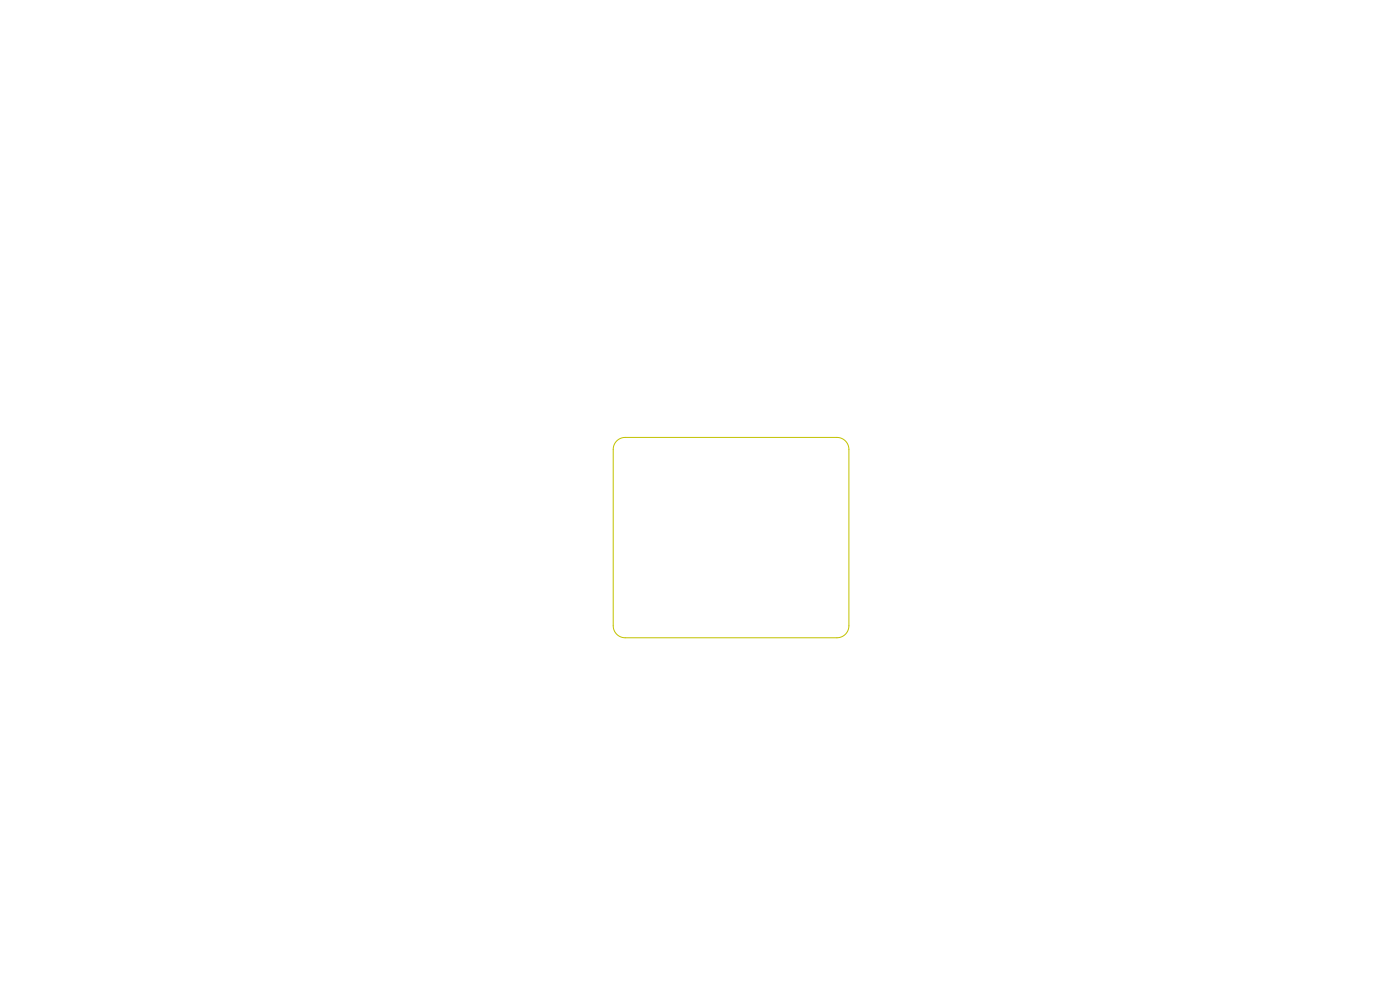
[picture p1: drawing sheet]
<svg xmlns="http://www.w3.org/2000/svg" width="297mm" height="210mm" viewBox="0 0 297 210" stroke-linecap="round" stroke-linejoin="round" font-family="sans-serif">
<path d="M130.8 93.5l1-.6 .8-.1h45a2.54 2.54 0 0 1 2.5 2.5v37.5a2.54 2.54 0 0 1-2.5 2.5h-45a2.54 2.54 0 0 1-2.5-2.5v-37.5l.1-.8z" fill="none" stroke="#c2c200" stroke-width=".21"/>
</svg>
